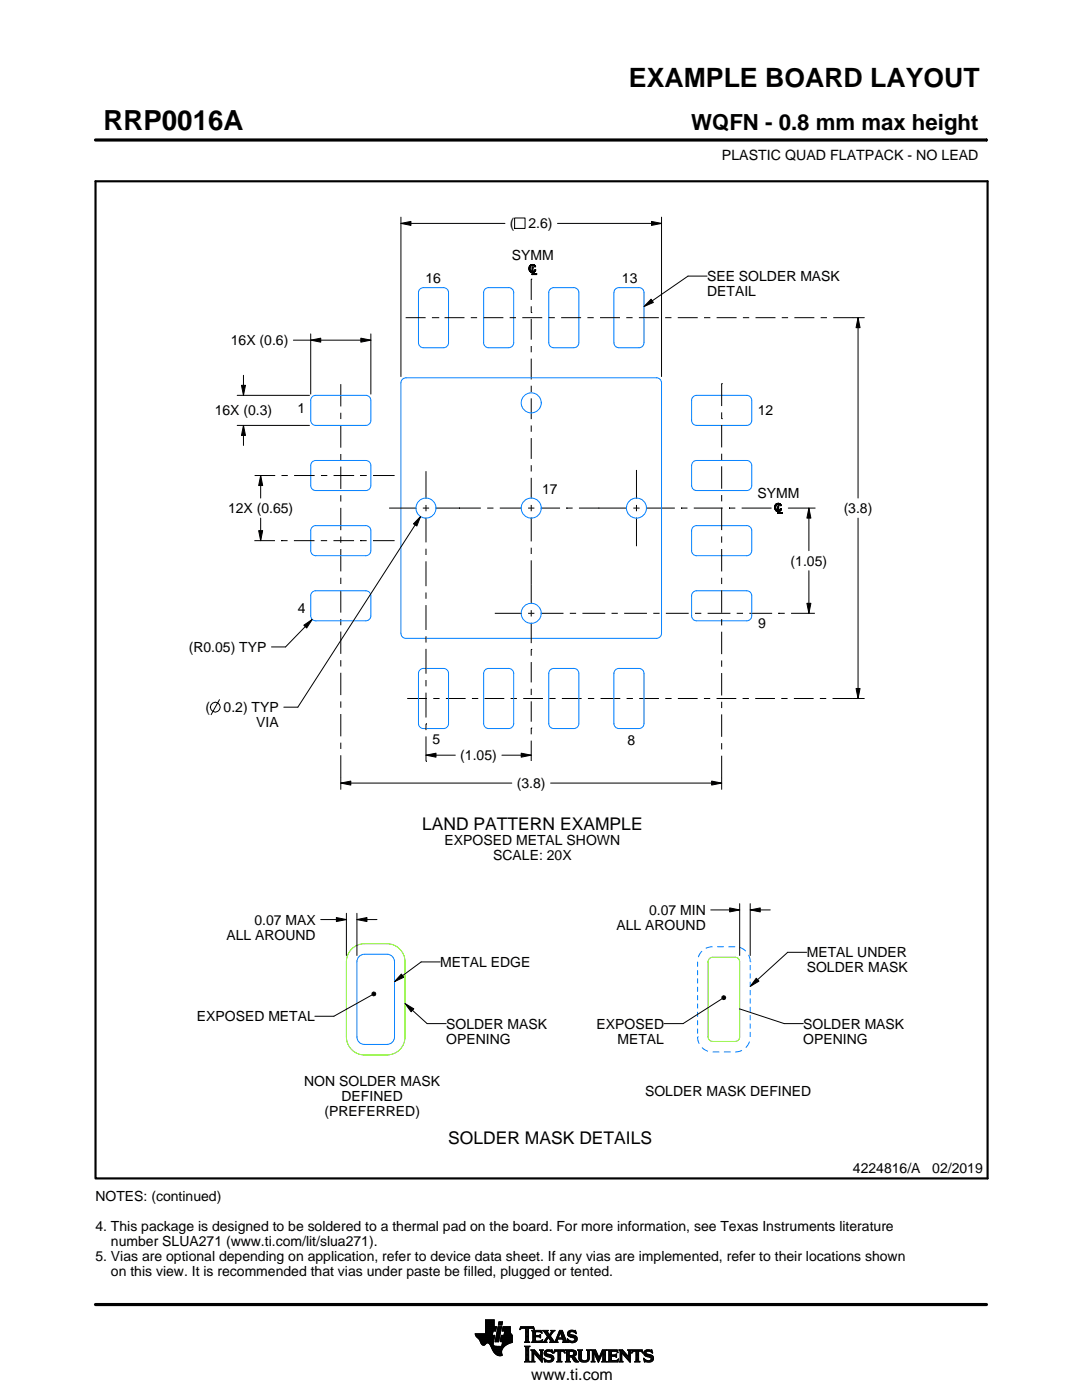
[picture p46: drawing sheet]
<svg xmlns="http://www.w3.org/2000/svg" width="216mm" height="279mm" viewBox="0 0 216 279" stroke-linecap="round" stroke-linejoin="round" font-family="sans-serif">
<defs><g id="words">
<text font-size="5.5" x="20.6" y="26">RRP0016A</text>
<text font-size="5.3" x="125.5" y="17.4">EXAMPLE BOARD LAYOUT</text>
<text font-size="4.4" x="137.9" y="26">WQFN - 0.8 mm max height</text>
<g font-size="3.5">
<text x="84.2" y="165.6">LAND PATTERN EXAMPLE</text>
<text x="89.4" y="228.3">SOLDER MASK DETAILS</text>
</g>
<text font-size="3.2" x="106" y="275.3">www.ti.com</text>
<g font-size="2.8">
<text x="144.1" y="32">PLASTIC QUAD FLATPACK - NO LEAD</text>
<text x="101.8" y="45.6">(</text>
<text x="105.4" y="45.6">2.6)</text>
<text x="102.2" y="51.8">SYMM</text>
<text x="84.9" y="56.5">16</text>
<text x="124.1" y="56.4">13</text>
<text x="141.1" y="56.1">SEE SOLDER MASK</text>
<text x="141.1" y="59.1">DETAIL</text>
<text x="46.1" y="68.9">16X (0.6)</text>
<text x="42.8" y="82.9">16X (0.3)</text>
<text x="59.4" y="82.4">1</text>
<text x="151.2" y="82.8">12</text>
<text x="108.2" y="98.6">17</text>
<text x="151.2" y="99.5">SYMM</text>
<text x="45.5" y="102.4">12X (0.65)</text>
<text x="168.3" y="102.4">(3.8)</text>
<text x="157.8" y="112.9">(1.05)</text>
<text x="59.4" y="122.3">4</text>
<text x="151.3" y="125.3">9</text>
<text x="37.7" y="130.1">(R0.05) TYP</text>
<text x="41" y="142.1">(</text>
<text x="44.6" y="142.1">0.2) TYP</text>
<text x="51.1" y="145.1">VIA</text>
<text x="86.3" y="148.5">5</text>
<text x="125.2" y="148.7">8</text>
<text x="91.9" y="151.7">(1.05)</text>
<text x="103.1" y="157.3">(3.8)</text>
<text x="88.7" y="168.7">EXPOSED METAL SHOWN</text>
<text x="98.4" y="171.7">SCALE: 20X</text>
<text x="50.8" y="184.5">0.07 MAX</text>
<text x="123" y="185.6">ALL AROUND</text>
<text x="129.5" y="182.6">0.07 MIN</text>
<text x="45.2" y="187.5">ALL AROUND</text>
<text x="161" y="191.1">METAL UNDER</text>
<text x="87.8" y="193">METAL EDGE</text>
<text x="161" y="194.1">SOLDER MASK</text>
<text x="39.3" y="203.8">EXPOSED METAL</text>
<text x="89" y="205.3">SOLDER MASK</text>
<text x="89" y="208.3">OPENING</text>
<text x="119" y="205.3">EXPOSED</text>
<text x="123.2" y="208.3">METAL</text>
<text x="160.3" y="205.3">SOLDER MASK</text>
<text x="160.3" y="208.3">OPENING</text>
<text x="60.7" y="216.7">NON SOLDER MASK</text>
<text x="68.1" y="219.7">DEFINED</text>
<text x="128.7" y="218.7">SOLDER MASK DEFINED</text>
<text x="64.7" y="222.7">(PREFERRED)</text>
<text x="19" y="239.7">NOTES: (continued)</text>
<text x="170.2" y="234.2">4224816/A</text>
<text x="186" y="234.2">02/2019</text>
<text x="19" y="245.7">4. This package is designed to be soldered to a thermal pad on the board. For more information, see Texas Instruments literature</text>
<text x="19" y="251.7">5. Vias are optional depending on application, refer to device data sheet. If any vias are implemented, refer to their locations shown</text>
<text x="22.1" y="248.7">number SLUA271 (www.ti.com/lit/slua271).</text>
<text x="22.1" y="254.7">on this view. It is recommended that vias under paste be filled, plugged or tented.</text>
</g>
</g></defs>
<g fill="none" stroke="#000" stroke-width=".2">
<path d="M19.1 27.9h177.7M196.8 27.7v.5M80 44.6l2-.4v.8zM80 43.3v31.8M80 44.6h20.8M102.7 43.5h2.1v2.1h-2.1zM105.5 53.6h.3zM105.5 53.7h.3zM105.5 53.6l.3-.1zM105.5 53.7l.3-.1v.1zM105.6 53.5l.2-.1zM105.6 53.8l.2-.1v.1z"/>
<path d="M105.6 53.8h.2zM105.6 53.5h.2l-.3 .1zM105.6 53.3h.2zM105.6 53.3l.2 .1-.2 .1zM105.6 53.9h.2zM105.6 53.3l.2-.1zM105.6 53.9l.2-.1v.1zM105.6 54h.3zM105.6 53.2l.3-.1zM105.6 53.2h.2l-.2 .1zM105.7 54.1h.2zM105.7 53.1l.3-.1z"/>
<path d="M105.7 53.1h.2zM105.7 54.1h.3zM105.7 53h.5zM105.7 53h.4zM105.7 54.2h.4zM105.7 53h.3zM105.8 52.9h.9zM105.8 54.3l.9-.1zM105.8 54.3h.8zM105.8 54.3l.4-.1zM105.8 54.3l.6-.1zM105.9 52.9l.7-.1z"/>
<path d="M105.9 52.9h.8zM105.9 54.3h.7zM105.9 54.3h.6zM106 52.8h.6zM106 52.8h.5zM106 55.7h.1M106 55.7v4.2M106 54.4l.5-.1zM106 54.4h.5zM106.1 52.8h.4zM106.1 52.8h.3zM106.2 54.4h.3z"/>
<path d="M106.2 54.8l.9-.2v.2zM106.2 53.3h.2l-.2 .9zM106.2 54.8l.2-.2h.7zM106.2 54.4h.2l-.2 .4zM106.2 52.8h.2zM106.2 53l.5-.1zM106.3 53l.4-.1zM106.3 53h.4zM106.4 53.3v.9h-.2zM106.4 54.2h.4zM106.4 54.4v.2l-.2 .2zM106.4 53h.3z"/>
<path d="M106.5 53h.2zM106.5 54.2l.3-.1zM106.5 53h.3zM106.5 54.1h.3zM106.6 53.1h.3zM106.6 54l.2 .1zM106.6 54h.3zM106.6 53.2h.3zM106.7 54h.2zM106.7 54l.2-.1zM106.7 53.9h.2zM106.7 53.8l.2 .1z"/>
<path d="M111.2 44.6h20.8M129.9 59.7l.5 .7-1.9 .8zM130 44.2l2 .4-2 .4zM132 43.3v31.8M141.1 55.1h-3.8l-8.8 6.1M47.3 78.9h14.5M48.2 76.9h.8l-.4 2zM48.6 74.9v4M58.5 67.9h15.5M62 67.9l2-.4v.8zM62 66.6v12.1M68 76.7v4.4"/>
<path d="M72 67.5l2 .4-2 .4zM74 66.6v12.1M80.9 63.4h4M86.2 63.4h1.2M87.4 63.4h.1M88.7 63.4h4M93.9 63.4h1.3M96.5 63.4h3.9M101.7 63.4h1.3M104.2 63.4h4M106 62.4h.1M106 61.1v1.3"/>
<path d="M106 63.6v4.2M106 69.1v1.2M106 71.6v4.1M106 77v1.2M106 79.5v4.2M109.5 63.4h1.2M112 63.4h4M117.2 63.4h1.3M119.7 63.4h4M125 63.4h1.2M127.5 63.4h4M132.7 63.4h1.3"/>
<path d="M135.2 63.4h4M140.5 63.4h1.2M143 63.4h4M144 76.6h.1M144 76.6v4.4M148.2 63.4h1.3M150.8 63.4h3.9M156 63.4h1.3M158.5 63.4h4M163.7 63.4h1.3M166.3 63.4h6.2M171.2 63.4l.4 2h-.8z"/>
<path d="M171.2 63.4v36M47.3 84.9h14.5M48.6 84.9l.4 2h-.8zM48.6 84.9v4M50.8 94.9h4.1M52 94.9l.4 2h-.8zM52 94.9v4.5M56.2 94.9h1.2M58.7 94.9h4.1M64 94.9h1.3M66.6 94.9h4.1M68 82.4v1.2"/>
<path d="M68 84.9v4.4M68 90.6v1.3M68 93.1v4.5M68 98.8v1.3M71.9 94.9h.1M71.9 94.9h1.3M74.4 94.9h4.1M78.5 94.9h.1M85 94v5.5M106 84.9v1.3M106 87.4v4.2M106 92.8v1.3"/>
<path d="M106 95.4v4.1M127 93.8v5.7M144 83.6h.1M144 82.3v1.3M144 84.8v4.5M144 90.5v1.3M144 93.1v4.4M144 98.8v1.3M50.8 107.9h4.1M51.6 105.9h.8l-.4 2zM52 103.4v4.5M56.1 107.9h.1"/>
<path d="M56.1 107.9h1.3M58.6 107.9h4.2M64 107.9h1.3M66.5 107.9h4.2M68 101.4v4.4M68 107.1v1.2M68 109.6v4.4M68 115.3v1.3M68 117.8v4.5M71.9 107.9h.1M71.9 107.9h1.3M74.4 107.9h4.1"/>
<path d="M77.6 101.4h5.5M78.5 107.9h.1M83.9 103.1l-.7 1.9-.7-.5zM83.9 103.1l-24.5 38h-2.8M84.4 101.4h1.2M85 100.8v1.2M85 103.3v4.9M85 109.5v1.3M85 112v5M85 118.2v1.3M86.9 101.4h9M91.6 101.4h.1"/>
<path d="M97.2 101.4h1.3M99.7 101.4h4.4M105.4 101.4h1.2M106 100.8v1.2M106 103.3v4.8M106 109.3v1.3M106 111.8v8.7M107.9 101.4h3.9M113 101.4h.1M113 101.4h1.3M115.5 101.4h9.6M119.4 101.4h.1"/>
<path d="M126.4 101.4h1.2M127 100.8v1.2M127 103.3v5.7M128.9 101.4h5.8M135.9 101.4h.1M135.9 101.4h1.3M138.4 101.4h5.8M144 101.3v4.5M144 107.1v1.2M144 109.6v4.4M144 115.3v1.3M144 117.8v4.5"/>
<path d="M145.5 101.4h.1M145.5 101.4h1.2M148 101.4h5.8M153.8 101.4h.1M154.6 101.3h.2zM154.6 101.3l.2 .1zM154.6 101.3l.2-.1zM154.6 101.3h.2v.1zM154.6 101.1h.2zM154.6 101.4h.2v.1zM154.6 101.4l.2 .1zM154.6 101.1l.2 .1-.2 .1z"/>
<path d="M154.6 101.5h.2zM154.6 101h.2zM154.6 101l.2 .1h-.2zM154.6 101.6h.2zM154.6 100.9l.2 .1zM154.6 100.9h.2zM154.6 101.6l.2-.1v.1zM154.6 100.9h.3zM154.7 101.7h.2zM154.7 100.8l.3-.1zM154.7 100.8h.2zM154.7 100.8l.2 .1h-.3z"/>
<path d="M154.7 101.7l.2 .1zM154.7 100.7h.4zM154.7 100.7h.3zM154.7 101.8h.3zM154.8 100.7l.4-.1zM154.8 100.7h.3zM154.8 101.9h.3zM154.8 100.6h.9zM154.9 101.9h.8zM154.9 101.9l.8 .1zM154.9 101.9h.3zM154.9 101.9h.5z"/>
<path d="M154.9 100.6l.7-.1zM154.9 100.6h.8zM154.9 102h.8zM154.9 102h.7zM155 100.5h.6zM155 100.5h.5zM155.1 102h.5zM155.1 102h.4zM155.1 100.5h.4zM155.1 100.5h.3zM155.2 102.1l.3-.1zM155.2 102.5l.9-.2v.2z"/>
<path d="M155.2 100.9h.2l-.2 1zM155.2 102.5l.2-.2h.7zM155.2 102.1h.2l-.2 .4zM155.2 100.5h.2zM155.2 100.6h.5zM155.3 100.6h.4zM155.4 100.6h.4zM155.4 100.9v1h-.2zM155.4 101.9l.4-.1zM155.4 102.1v.2l-.2 .2zM155.4 100.7l.4-.1zM155.5 100.7l.3-.1z"/>
<path d="M155.5 101.8h.4zM155.6 100.7h.2zM155.6 101.8h.3zM155.6 100.8h.3zM155.6 101.7l.3 .1zM155.6 101.7l.3-.1zM155.7 100.9h.2zM155.7 101.6h.2zM155.7 101.6l.2-.1zM155.7 101.5h.2zM157.3 101.4h5.4M161.4 101.4l.4 2h-.8z"/>
<path d="M161.4 101.4v8.5M161.4 113.9v8.5M171.2 103.4v36M43.8 139.6l-1.7 3M60.6 124.8l1.7-1.2-1.1 1.7zM62.3 123.6l-5.3 5.5h-2.8M68 123.5v1.3M68 126v4.5M68 131.8v1.2M68 134.3v4.4M68 140v1.2M81.3 139.4h3.9"/>
<path d="M85 120.8v4.9M85 127v1.2M85 129.5v5M85 135.7v1.3M85 138.2v5M86.5 139.4h1.2M89 139.4h3.9M94.2 139.4h1.2M96.7 139.4h3.9M98.7 122.4h5.4M101.9 139.4h1.2M104.4 139.4h3.9"/>
<path d="M105.4 122.4h1.2M106 129.6h.1M106 121.8v1.2M106 124.3v4.1M106 129.6v1.3M106 132.1v4.1M106 137.5v1.2M106 140v4M107.9 122.4h4.5M109.6 139.4h1.3M112.1 139.4h4M113.7 122.4h1.3"/>
<path d="M116.2 122.4h4.6M117.3 139.4h1.3M119.8 139.4h4M122 122.4h1.3M124.5 122.4h4.6M125 139.4h1.3M127.5 139.4h4M130.4 122.4h1.2M132.7 139.4h1.3M132.9 122.4h4.5M135.3 139.4h3.9M138.7 122.4h1.2"/>
<path d="M140.5 139.4h1.2M141.2 122.4h4.5M143 139.4h3.9M144 123.6v1.2M144 126.1v4.4M144 131.8v1.3M144 134.3v4.5M147 122.4h1.3M148.2 139.4h1.2M149.5 122.4h4.6M150.7 139.4h3.9M155.3 122.4h.1"/>
<path d="M155.3 122.4h1.3M155.9 139.4h1.3M157.8 122.4h4.6M158.4 139.4h3.9M161 120.4h.8l-.4 2zM162.4 122.4h.1M163.6 139.4h.1M163.6 139.4h1.3M166.1 139.4h6.4M170.8 137.4h.8l-.4 2zM68 156.3l2-.4v.8zM68 142.5v4.5"/>
<path d="M68 148.2v1.3M68 150.7v6.8M68 156.3h34.1M85 150.7l2-.4v.8zM85 144.5h.1M85 151.9h.1M85 144.5v1.2M85 147v4.9M85 150.7h5.9M100.1 150.7h5.9M104 150.3l2 .4-2 .4zM106 145.3h.1"/>
<path d="M106 145.3v1.2M106 147.8v4.1M109.9 156.3h34.1M142 155.9l2 .4-2 .4zM144 140.1v1.2M144 142.6v4.4M144 148.3v1.3M144 150.8v6.7M64 183.5h5.1M67.1 183.1l2 .4-2 .4zM69.1 182.3v8.4M71.2 183.5l2-.4v.8z"/>
<path d="M71.2 182.3v8.4M71.2 183.5h4M74.2 198.2l.3-.2h.3l.2 .4-.2 .3h-.3l-.3-.2zM74.2 198.6l-7.6 4.2h-3.8M80.1 194.4l.5 .6-1.9 .9zM87.8 192h-3.8l-5.3 3.9M141.8 181.6h5.8M144.1 198.9l.2-.2 .4 .1 .1 .3-.1 .3-.4 .1-.2-.2zM144.1 199.3l-7.8 5h-3.8M145.6 181.2l2 .4-2 .4zM147.6 180.3v10.4M149.7 181.6l2-.4v.8z"/>
<path d="M149.7 181.6h4M149.7 180.3v10.4M150.9 195.2l.5 .6-1.7 1.1zM161 190.1h-3.8l-7.5 6.8M80.8 200.3l1.8 1-.6 .6zM80.8 200.3l4.4 4h3.8M147.6 201.4l8.9 2.9h3.8M94.8 266.2h3.5M94.8 266.3h3.5M94.9 266.4h3.3M94.9 266.5h3.8l-.2 1.2M94.9 266.5h3.8"/>
<path d="M95 266.6h3.7M95 266.7h3.7M95.1 266.8h3.6M95.2 266.9h3.4M95.3 267h3.3M95.4 267.1h3.2M95.5 267.2h3.1M95.6 267.3h3M95.7 267.4h2.8M95.7 267.5h2.8M95.8 267.6h2.7M95.8 267.7h2.7"/>
<path d="M95.9 267.8h2.6M95.9 267.9h2.5M95.9 268h2.5M96 268h1.1M96 268.1h1M96.1 268.2h.8M96.1 268.3h.7M96.2 268.4h.6M96.3 268.4h.4M96.9 266.1h1.4M96.9 266h1.4M96.9 265.9h1.4"/>
<path d="M96.9 265.8h1.5M96.9 265.7h1.5M96.9 264.7l2.2 .1-.2 .9h-.5l-.2 .8M96.9 265.6h2M96.9 265.5h2M96.9 265.4h2M96.9 265.3h2.1M96.9 265.2h2.1M96.9 265.1h2.1M96.9 265h2.1M96.9 264.9h2.1M96.9 264.8h2.2"/>
<path d="M96.9 264.6h1.7M96.9 264.5h1.7M96.9 264.4h1.7M96.9 264.3h1.7M96.9 264.2h1.7M96.9 264.1h1.7M96.9 264h1.7M96.9 263.9h1.7M96.9 263.8h1.7M96.9 263.7h1.7M96.9 263.6h1.7M96.9 263.5h1.7"/>
<path d="M96.9 263.4h1.7M97.5 268h.9M97.6 268.1h.8M97.7 268.2h.7M97.7 268.3h.7M97.8 268.4h.6M97.9 268.5h.6M97.9 268.6h.7M98 268.7h1.1M98 268.8h2.6M98 268.8h2.5M98.1 268.9h2.3"/>
<path d="M98.1 269h2.3M98.1 269.1h2.2M98.2 269.2h2.1M98.2 269.2h2M98.2 269.3h2M98.3 269.4h1.9M98.3 269.5h1.8M98.4 269.6h1.7M98.4 268v.4l.3 .2 2 .1M98.5 269.7h1.6M98.5 267.7l-.1 .3M98.5 269.8h1.6"/>
<path d="M98.6 269.9h1.5M98.6 264.8v-1.4h-1.7v2.8h-2.1l.1 .3 .7 .8 .7 1.1 .3 .1 .6-.5 .4 .1 1 1.8 .8 .6h.8l-.1-1 .8-1M98.6 270h1.5M98.7 270h1.4M98.8 270.1h1.3M98.8 267.7h.7M98.8 267.6h.7M98.8 267.5h.7M98.9 270.2h1.2M98.9 267.4h.7M98.9 267.3h.7M98.9 267.2h.7"/>
<path d="M98.9 267.1h.7M98.9 267h.7M98.9 270.3h1.3M99 266.9h.6M99 266.9h.7M99 266.8h.7M99 266.7h.7M99 266.6h.7M99 266.5h.7M99.1 270.4h1.1M99.1 266.4h.7M99.1 266.3h.7"/>
<path d="M99.1 266.2h.7M99.1 266.1h.7M99.1 266h.7M99.2 265.9h.7M99.2 265.8h.7M99.2 270.4h1M99.2 265.7h.7M99.2 265.6h.7M99.2 265.5h.7M99.3 265.4h.6M99.3 265.4h.7M99.3 265.3h.7"/>
<path d="M99.3 265.2h.7M99.3 265.1h.7M99.3 265h.7M99.4 270.5h.8M99.4 264.9h.7M99.4 264.8h.7M99.4 264.8h.7l-.6 3h-.7zM99.4 264.5l.2-.7h.7l-.2 .7h-.7M99.5 264.4h.6M99.5 264.3h.7M99.5 264.2h.7M99.5 264.1h.7"/>
<path d="M99.5 264h.7M99.5 263.9h.7M99.6 263.8h.7M99.8 270.6h.1M99.8 267.7h2.4M99.8 267.6h2.4M99.8 267.5h2.4M99.9 267.4h2.3M99.9 267.3h2.3M99.9 267.2h2.3M99.9 267.1h2.3M99.9 267h2.3"/>
<path d="M99.9 266.9h2.3M100 266.9h2.2M100 266.8h2.2M100 266.7h2.2M100 266.6h2.2M100 266.5h2.2M100.1 268.6h.7M100.2 268.5h.7M100.2 268.4h.8M100.2 268.4h.9M100.2 268.3h1M100.2 268.2h1.2"/>
<path d="M100.2 265.6h1.6M100.2 268.1h1.4M100.2 265.5h1.6M100.2 268h1.6M100.3 265.4h1.5M100.3 268h1.7M100.3 267.9h1.9M100.3 265.3h1.5M100.3 267.8h1.9M100.3 265.2h1.5M100.3 265.1h1.5M100.3 265h1.5"/>
<path d="M100.4 264.9h1.4M100.4 264.8h1.4M100.6 266.5l.1-.8h-.5l.2-.9h1.4l.1 1.1 .3 .6v1.4l-1.3 .6M100.6 266.4h1.5M100.6 266.3h1.4M100.6 266.2h1.4M100.6 266.1h1.3M100.7 266h1.2M100.7 265.9h1.2M100.7 265.8h1.1M100.7 265.7h1.1M102.2 266.5h-2.2l-.2 1.1 .5 .2-.2 .9"/>
<path d="M103.7 265.3h.1M103.8 265.2h.2M103.8 265h2.8M103.8 264.9h2.7M103.9 264.8h2.6M104.7 267.8h1M104.7 271.8h1.1M104.7 268.7h1M104.8 267.7h.7M104.8 271.7h.8M104.9 265.2h.6M104.9 268.9h.6"/>
<path d="M104.9 267.6h.6M104.9 267.5l-.2 .3M104.9 267.5h.6M104.9 267.4h.6M104.9 267.3h.6M104.9 267.2h.6M104.9 267.1h.6M104.9 267h.6M104.9 266.8h.6M104.9 266.7h.6M104.9 266.6h.6M104.9 266.5h.6"/>
<path d="M104.9 266.4h.6M104.9 266.3h.6M104.9 266.2h.6M104.9 266.1h.6M104.9 265.9h.6M104.9 265.8h.6M104.9 265.7h.6M104.9 265.6h.6M104.9 265.5h.6M104.9 265.4h.6M104.9 265.3h.6M104.9 271.5h.6"/>
<path d="M104.9 269h.6M104.9 271.4h.6M104.9 271.4v-2.4l-.2-.4h1.1l-.3 .4v2.4M104.9 271.4l-.2 .4h1.1l-.3-.4M104.9 271.3h.6M104.9 271.2h.6M104.9 271.1h.6M104.9 271h.6M104.9 270.9h.6M104.9 270.8h.6M104.9 270.6h.6M104.9 270.5h.6"/>
<path d="M104.9 270.4h.6M104.9 270.3h.6M104.9 270.2h.6M104.9 270.1h.6M104.9 270h.6M104.9 269.9h.6M104.9 269.8h.6M104.9 269.6h.6M104.9 269.5h.6M104.9 269.4h.6M104.9 269.3h.6M104.9 269.2h.6"/>
<path d="M104.9 269.1h.6M105.5 267.5l.2 .3M105.5 267.5v-2.3l.7-.1 .4 .3-.1-.6h-2.6l-.1 .6 .4-.3 .7 .1v2.3M105.7 267.8h-1M105.9 271.8h.8M105.9 269.4h.8M106.1 269.5h.7M106.1 267.8h2M106.1 271.7h.5M106.2 269.6h.7M106.2 271.5h.3M106.2 265.6h1.8"/>
<path d="M106.2 269.8h.8M106.2 271.4h.3M106.2 271.4l-.3 .4h.8l-.2-.4M106.2 271.3h.3M106.2 271.2h.3M106.2 271.1h.3M106.2 271h.3M106.2 270.9h.3M106.2 270.8h.3M106.2 270.6h.3M106.2 270.5h.3M106.2 270.4h.3"/>
<path d="M106.2 270.3h.3M106.2 270.2h.3M106.2 270.1h.3M106.2 270h1M106.2 269.9h.9M106.2 269.8v1.6M106.2 269.8l-.3-.4h.8l1.2 1.4M106.3 267.7h1.8M106.3 265.7h1.8M106.3 267.6h.6M106.3 265.8h.6M106.3 267.5l-.2 .3"/>
<path d="M106.3 267.5h.5M106.3 267.4h.5M106.3 267.3h.5M106.3 267.2h.5M106.3 267.1h.5M106.3 267h.5M106.3 266.8h.5M106.3 266.7h1.6M106.3 266.6h1.6M106.3 266.5h.5M106.3 266.4h.5M106.3 266.3h.5"/>
<path d="M106.3 266.2h.5M106.3 266.1h.5M106.3 265.9h.5M106.4 265.2h.2M106.5 270h.1M106.5 270v1.4M106.5 265.3h.1M106.6 270.1h.7M106.7 270.2h.7M106.8 270.3h.7M106.8 265.9l.2-.1h.6l.6 .2-.2-.5h-1.9l.2 .3v1.7M106.8 265.9v.6h.8l.3-.2v.7"/>
<path d="M106.9 270.4h.7M107 270.5h.7M107.1 270.6h.7M107.2 270.8h1M107.3 270.9h.9M107.4 271h.8M107.5 271.1h.7M107.6 271.2h.6M107.6 266.5h.3M107.7 271.3h.5M107.7 269.4h.7M107.7 266.8h.2"/>
<path d="M107.7 267.6h.5M107.8 266.4h.1M107.8 271.4h.4M107.8 267h.1M107.8 265.8h.3M107.8 269.5h.5M107.9 271.5h.3M107.9 269.6h.3M107.9 267l-.3-.2h-.8l.1 .8h.9l.5-.2M107.9 269.8h.3M107.9 270.6h.3M107.9 270.5h.3"/>
<path d="M107.9 270.4h.3M107.9 270.3h.3M107.9 270.2h.3M107.9 270.1h.3M107.9 270h.3M107.9 269.9h.3M107.9 269.8v1M107.9 269.8l-.2-.4h.7l-.2 .4M108 271.7h.2M108 265.9h.1M108 267.5h.2M108.1 271.8h.1"/>
<path d="M108.1 266.1h.1M108.2 267.4h.1M108.2 269.8v2.1l-1.7-1.9M108.2 267.8h.9M108.3 267.4l-.2 .5-2-.1M108.3 265.6h1M108.5 267.7h.5M108.5 271.1l.8 .4h.5l.2-.1-.1-.4-1-.4-.3-.3 .1-.7 .7-.2 .6 .1 .2-.1 .1 .6-.9-.3-.3 .1-.1 .3 1.3 .4 .2 .6M108.5 271.1h.1M108.5 265.7h.7M108.5 271.2h.2M108.6 271.3h.2"/>
<path d="M108.6 270.1h.4M108.6 270h.4M108.6 270.2h.6M108.6 267.6h.4M108.6 271.4h.4M108.6 269.9h.4M108.6 270.3h1M108.6 265.8h.7M108.6 271.5h.8M108.6 269.8h.5M108.7 271.7h1.5M108.7 270.4h1.3"/>
<path d="M108.7 267.5h.3M108.7 271.8h.1M108.7 265.9h.6M108.7 269.6h1.5M108.8 267.4h.3M108.8 270.5h1.5M108.8 266.1h.6M108.8 269.5h1.4M108.8 267.3h.4M108.9 266.2h.6M108.9 267.2h.4M108.9 266.3h.6"/>
<path d="M108.9 270.6h1.5M109 267.1h.3M109 266.4h1M109.1 271.8h.9M109.1 269.4h.7M109.1 267h.9M109.1 266.5h.8M109.1 267.8h-.9M109.2 266.8h.8M109.2 266.6h.6M109.2 266.7h.7M109.2 266.7l-.6 .9-.4 .2"/>
<path d="M109.3 270.8h1.1M109.5 267.1h.6M109.6 267.2h.6M109.7 271.5h.7M109.7 267.3h.6M109.7 267.8l.2-.2-.5-.7-.4 .8 .1 .1M109.7 267.8h1.6M109.7 266.3h.4M109.7 267.4h.6M109.8 270.9h.7M109.8 266.2h.3M109.8 266.6l.9 1.2 1-2.3h.5l.8 2.1 .3 .2"/>
<path d="M109.8 267.5h.6M109.9 266.1h.3M109.9 269.8h.4M109.9 267.6h.6M109.9 267.7h.7M109.9 271.4h.5M109.9 265.9h.4M110 271h.5M110 265.6h.7M110 265.9l-.4 .5-.4-.6 .2-.3h-1.1l.9 1.2M110 265.9l.1-.2-.2-.2h.8l-.9 1.1M110 271.3h.5"/>
<path d="M110 265.8h.4M110 271.1h.5M110 271.2h.5M110.1 269.4h.1M110.1 265.7h.4M110.1 269.9h.2M110.2 270h.1M110.5 270h.1M110.5 269.9h.2M110.5 271.1l-.2 .5-.8 .3-.6-.2-.2 .1-.2-.7M110.5 269.8h.3M110.6 269.6h2.1"/>
<path d="M110.6 269.5h2M110.6 269.4h2M110.7 267.7h.5M110.8 267.6h.4M110.9 267.5h.3M110.9 267.4h.3M111 267.3h.3M111 267.2h1.8M111 267.1h1.8M111.1 267h.3M111.1 271.8h1M111.1 266.8h.4"/>
<path d="M111.2 266.7h.3M111.2 267.5l.1-.2h1l.1 .2M111.2 267.5v.3h.1M111.2 266.6h.3M111.3 266.5h.3M111.3 271.7h.6M111.3 266.4h.3M111.3 271.5h.6M111.3 267.8h-1.6M111.3 269.8h.6M111.4 266.3h.3M111.4 271.4h.5"/>
<path d="M111.4 271.4l-.1-1.7h-.4l-.4 .4 .2-.7h1.9l.1 .7-.3-.4h-.5v1.7M111.4 270.5h.5M111.4 270.4h.5M111.4 270.3h.5M111.4 270.2h.5M111.4 270.1h.5M111.4 270h.5M111.4 269.9h.5M111.4 271.4l-.3 .4h1l-.2-.4M111.4 271.3h.5M111.4 271.2h.5M111.4 271.1h.5"/>
<path d="M111.4 271h.5M111.4 270.9h.5M111.4 270.8h.5M111.4 270.6h.5M111.4 266.2h.3M111.4 266.1h.4M111.5 265.9h.9M111.5 265.8h.8M111.6 265.7h.7M111.6 265.6h.6M111.8 265.9l.4 1.1h-.8zM111.9 266.1h.5"/>
<path d="M111.9 266.2h.5M111.9 266.3h.6M112 266.4h.5M112 266.5h.6M112.1 266.6h.5M112.1 266.7h.6M112.1 266.8h.6M112.2 267h.5M112.2 267.8h1.1M112.3 267.3h.6M112.3 267.4h.6M112.4 267.5h.6"/>
<path d="M112.4 267.5v.3h-.2M112.4 269.8h.3M112.4 267.6h.6M112.4 267.7h.7M112.6 269.9h.1M112.6 270h.2M112.8 271.8h1M112.8 269.4h1.6M113 269.5h1.7M113 271.7h.7M113 269.6h1.9M113 271.5h.6"/>
<path d="M113 269.8h.6M113 271.4h.6M113 271.4l-.2 .4h1l-.2-.4M113 271.3h.6M113 271.2h.6M113 271.1h.6M113 271h.6M113 270.9h.6M113 270.8h1.5M113 270.6h1.6M113 270.5h1.8M113 270.4h.6"/>
<path d="M113 270.3h.6M113 270.2h.6M113 270.1h.6M113 270h.6M113 269.9h.6M113 269.8v1.6M113 269.8l-.2-.4h1.4l.6 .2 .2 .3v.4l-.2 .3-.4 .1M113.2 267.3h.2M113.2 267.4h.3M113.2 266.2h.5M113.2 266.3h.6M113.2 266.1h.5"/>
<path d="M113.3 267.5h.3M113.3 267.8h-1.1M113.3 266.4h.9M113.3 265.9h.4M113.3 267.6h.6M113.3 266.5h1.3M113.3 267.7h1.6M113.3 265.8h.5M113.3 267.8h.2M113.4 266.6h1.5M113.4 265.7h1.5M113.4 265.7l.5-.2 .7 .1 .2-.1 .1 .7-.7-.4h-.4l-.1 .3 .1 .2 .9 .2 .4 .3 .1 .5-.3 .5-.6 .2-.7-.2-.2 .1-.2-.7 .9 .5 .5-.1 .1-.3-.2-.3-1.1-.4-.2-.4z"/>
<path d="M113.5 266.7h1.5M113.5 265.6h1.4M113.6 271.4v-.6h.4l.7 1h.8M113.6 269.9l.1-.2 .7 .2v.4l-.4 .2M113.6 269.9v.6M113.7 267.8h1.1M113.8 266.8h1.3M113.8 265.5h.6M114 268h.4M114.1 270.9h.6M114.2 271h.6M114.2 271.1h.7"/>
<path d="M114.3 271.2h.6M114.3 267h.8M114.3 269.8h.7M114.3 270.4h.6M114.4 271.3h.6M114.4 270.7l1.1 1.1M114.4 270.7h.1M114.4 271.4h.7M114.4 269.9h.6M114.4 270.3h.6M114.5 267.6h.5M114.5 270.2h.5"/>
<path d="M114.5 270h.5M114.5 265.8h.4M114.5 270.1h.5M114.5 271.5h.7M114.6 271.7h.7M114.6 267.1h.6M114.6 267.5h.5M114.7 267.2h.5M114.7 267.4h.5M114.7 265.9h.3M114.7 267.3h.5M114.7 271.8h.8"/>
<path d="M114.8 266.1h.2M114.9 266.2h.1M115.3 269.4h.9M115.4 269.5h.7M115.5 269.6h.5M115.5 269.8h.5M115.5 269.8v1.4l.4 .5 .6 .2 .7-.1 .3-.3 .1-.5M115.5 271h.5M115.5 270.9h.5M115.5 270.8h.5M115.5 270.6h.5M115.5 270.5h.5"/>
<path d="M115.5 270.4h.5M115.5 270.3h.5M115.5 270.2h.5M115.5 270.1h.5M115.5 270h.5M115.5 269.9h.5M115.5 269.8l-.2-.4h.9l-.2 .4M115.5 271.1h.5M115.5 271.2h.5M115.5 271.3h.6M115.6 271.4h.6M115.7 271.5h.8"/>
<path d="M115.8 271.7h1.5M116 271l.2 .4 .5 .2 .4-.2 .2-.4M116 269.8v1.2M116 271.8h1.1M116.8 271.5h.6M117 269.4h.8M117.1 271.4h.4M117.2 269.5h.5M117.2 271.3h.4M117.2 269.6h.4M117.2 271.2h.4M117.2 271.1h.4"/>
<path d="M117.3 269.8h.3M117.3 271h.3M117.3 270.9h.3M117.3 270.8h.3M117.3 270.6h.3M117.3 270.5h.3M117.3 270.4h.3M117.3 270.3h.3M117.3 270.2h.3M117.3 270.1h.3M117.3 270h.3M117.3 269.9h.3"/>
<path d="M117.6 269.8l.2-.4h-.8l.2 .3 .1 1.3M117.6 269.8v1.2M118 271.8h.7M118 269.4h.8M118.1 269.5h.8M118.1 271.7h.5M118.2 269.6h.7M118.2 271.5h.3M118.2 269.8h.8M118.2 271.4h.3M118.2 269.8l-.2-.4h.8l.7 1.6 .7-1.6h.9l-.3 .4M118.2 271.4l-.2 .4h.7l-.2-.4"/>
<path d="M118.2 271.3h.3M118.2 271.2h.3M118.2 271.1h.3M118.2 271h.3M118.2 270.9h.3M118.2 270.8h.3M118.2 270.6h.3M118.2 270.5h.3M118.2 270.4h.3M118.2 270.3h.3M118.2 270.2h.3M118.2 270.1h.3"/>
<path d="M118.2 270h.9M118.2 269.9h.8M118.2 269.8v1.6M118.6 270.1h.5M118.6 270.2h.6M118.7 270.3h.5M118.7 270.4h.6M118.8 270.5h.5M118.8 270.6h.6M118.9 270.8h.5M118.9 270.9h.6M119 271h.8"/>
<path d="M119 271.1h.8M119.1 271.2h.6M119.1 271.3h.6M119.2 271.4h.4M119.2 271.5h.4M119.3 271.7h.2M119.3 271.8h.2M119.6 270.9h.3M119.6 270.8h.3M119.7 270.6h.3M119.7 270.5h.3M119.8 270.4h.3"/>
<path d="M119.8 270.3h.3M119.9 270.2h.3M119.9 270.1h.3M120 270h.8M120 269.9h.8M120 269.8h.8M120.1 271.8h1M120.1 269.6h.7M120.1 269.5h.8M120.2 269.4h.9M120.2 271.7h.7M120.3 271.5h.5"/>
<path d="M120.3 271.4h.5M120.3 271.4l-.2 .4h1l-.3-.4M120.3 271.4v-1.5l-.9 2-.9-2v1.5M120.3 271.3h.5M120.3 271.2h.5M120.3 271.1h.5M120.3 271h.5M120.3 270.9h.5M120.3 270.8h.5M120.3 270.6h.5M120.3 270.5h.5M120.3 270.4h.5"/>
<path d="M120.3 270.3h.5M120.3 270.2h.5M120.3 270.1h.5M120.8 269.8v1.6M121.2 271.8h2M121.2 269.4h1.9M121.4 269.5h1.8M121.4 271.7h1.9M121.5 269.6h1.7M121.5 271.5h1.8M121.5 269.8h.5M121.5 271.4h.5"/>
<path d="M121.5 269.8l-.3-.4h1.9l.2 .6M121.5 269.9h.5M121.5 269.8v1.6M121.5 271.3h.5M121.5 271.2h.5M121.5 271.1h.5M121.5 271h.5M121.5 270.9h.5M121.5 270.8h.5M121.5 270.6h1.5M121.5 270.5h1.5M121.5 270.4h1.5"/>
<path d="M121.5 270.3h.5M121.5 270.2h.5M121.5 270.1h.5M121.5 270h.5M122.6 270.4l.4-.2v.7l-.2-.2h-.8v.7l.2 .1M122.9 270.8h.1M122.9 270.3h.1M123 269.8h.3M123.1 271.4h.3M123.2 269.9h.1M123.3 270h.1M123.3 270l-.4-.3h-.8l-.1 .7"/>
<path d="M123.3 271.3h.1M123.4 271.2h.1M123.4 271.2l-.2 .6h-2l.3-.4M123.4 271.2l-.3 .3h-.4M123.5 271.8h.8M123.5 269.4h.7M123.6 269.5h.7M123.7 271.7h.5M123.7 269.6h.7M123.7 271.5h.4M123.7 269.8h.8M123.7 271.4h.4"/>
<path d="M123.7 271.4l-.2 .4h.8l-.2-.4M123.7 271.3h.4M123.7 271.2h.4M123.7 271.1h.4M123.7 271h.4M123.7 270.9h.4M123.7 270.8h.4M123.7 270.6h.4M123.7 270.5h.4M123.7 270.4h.4M123.7 270.3h.4M123.7 270.2h.4"/>
<path d="M123.7 270.1h.4M123.7 270h1M123.7 269.9h.9M123.7 269.8v1.6M123.7 269.8l-.2-.4h.7l1.2 1.4 .1-1M124.1 270v1.4M124.1 270h.1M124.2 270.1h.6M124.2 270.2h.7M124.3 270.3h.7M124.4 270.4h.7M124.5 270.5h.7"/>
<path d="M124.6 270.6h.7M124.7 270.8h1.1M124.8 270.9h1M124.9 271h.9M125 271.1h.8M125.1 271.2h.7M125.2 271.3h.6M125.2 269.4h.8M125.3 271.4h.5M125.4 269.5h.5M125.4 271.5h.4M125.4 269.6h.4"/>
<path d="M125.5 269.8h.3M125.5 269.8l-.3-.4h.8l-.2 .4M125.5 270.4h.3M125.5 270.3h.3M125.5 270.2h.3M125.5 270.1h.3M125.5 270h.3M125.5 269.9h.3M125.5 270.6h.3M125.5 270.5h.3M125.5 271.7h.3M125.6 271.8h.2"/>
<path d="M125.8 269.8v2.1l-1.7-1.9M126 270h.1M126.1 269.9h.1M126.1 269.8h.3M126.1 269.6h2.1M126.2 269.5h2M126.2 269.4h2M126.6 271.8h1.1M126.9 271.7h.6M126.9 271.5h.5M126.9 269.8h.5M126.9 271.4h.5"/>
<path d="M126.9 271.4v-1.7h-.5l-.3 .4 .1-.7h1.9l.2 .7-.4-.4h-.5v1.7M126.9 270.5h.5M126.9 270.4h.5M126.9 270.3h.5M126.9 270.2h.5M126.9 270.1h.5M126.9 270h.5M126.9 269.9h.5M126.9 271.4l-.3 .4h1.1l-.3-.4M126.9 271.3h.5M126.9 271.2h.5M126.9 271.1h.5"/>
<path d="M126.9 271h.5M126.9 270.9h.5M126.9 270.8h.5M126.9 270.6h.5M128 269.8h.3M128.1 269.9h.2M128.2 270h.1M128.4 271.1h.1M128.4 271.2h.2M128.5 271.3h.2M128.5 270.1h.4M128.5 270h.4"/>
<path d="M128.5 270.2h.6M128.5 271.4h.4M128.5 269.9h.4M128.5 270.3h1M128.5 271.5h.8M128.5 269.8h.5M128.6 271.7h1.5M128.6 270.4h1.3M128.6 271.8h.1M128.6 269.6h1.5M128.7 270.5h1.5M128.7 269.5h1.4"/>
<path d="M128.8 270.6h1.5M128.9 271.8h1M129 269.4h.7M129.1 270.8l-.6-.4 .1-.7 .5-.3 .8 .1 .2-.1 .1 .7-.8-.4-.4 .1-.1 .2 1.3 .5 .2 .6M129.1 270.8l.7 .2v.4l-.6 .1-.8-.4M129.2 270.8h1.1M129.6 271.5h.7M129.6 270.9h.8M129.8 269.8h.4M129.8 271.4h.5M129.9 271h.5M129.9 271.3h.5"/>
<path d="M129.9 271.1h.5M129.9 271.2h.5M129.9 269.4h.2M130 269.9h.2M130.1 270h.1M130.4 271.1l-.3 .5-.7 .3-.6-.2-.2 .1-.2-.7"/>
<circle cx="42.9" cy="141.1" r=".98"/>
</g>
<g fill="#000">
<path d="M80 44.6l2-.4v.8zM105.5 53.6l.3-.1zM105.5 53.7l.3-.1v.1zM105.6 53.5l.2-.1zM105.6 53.8l.2-.1v.1zM105.6 53.3h.2zM105.6 53.3l.2-.1zM105.6 53.8h.2zM105.6 53.9l.2-.1v.1zM105.6 54h.3zM105.6 53.2l.3-.1zM105.7 54.1h.2z"/>
<path d="M105.7 53.1l.3-.1zM105.7 54.1h.3zM105.7 53h.4zM105.7 54.2h.4zM105.6 53.5h.2l-.3 .1zM105.5 53.6h.3zM105.5 53.7h.3zM105.6 53.3l.2 .1-.2 .1zM105.6 53.9h.2zM105.8 54.3l.9-.1zM105.6 53.2h.2l-.2 .1zM105.9 52.9h.8z"/>
<path d="M105.9 54.3h.7zM105.7 53.1h.2zM106 52.8h.6zM106 54.4l.5-.1zM105.7 53h.3zM106.1 52.8h.4zM105.8 54.3l.4-.1zM106.4 53.3v.9h-.2zM105.8 54.3l.6-.1zM106.2 54.4h.3zM106.2 54.8l.9-.2v.2zM106.2 52.8h.2z"/>
<path d="M105.8 52.9h.9zM105.7 53h.5zM106.2 53l.5-.1zM106.3 53l.4-.1zM106.3 53h.4zM106.2 53.3h.2l-.2 .9zM106.4 54.2h.4zM106.2 54.8l.2-.2h.7zM106.4 54.4v.2l-.2 .2zM106.2 54.4h.2l-.2 .4zM106.1 52.8h.3zM106 54.4h.5z"/>
<path d="M106.4 53h.3zM106.5 54.2l.3-.1zM106 52.8h.5zM106.5 53h.2zM106.5 53h.3zM106.5 54.1h.3zM105.9 54.3h.6zM105.9 52.9l.7-.1zM106.6 53.1h.3zM106.6 54h.3zM105.8 54.3h.8zM106.6 53.2h.3z"/>
<path d="M106.7 53.9h.2zM106.7 54l.2-.1zM106.6 54l.2 .1zM106.7 54h.2zM106.7 53.8l.2 .1zM130 44.2l2 .4-2 .4zM48.2 76.9h.8l-.4 2zM62 67.9l2-.4v.8zM72 67.5l2 .4-2 .4zM129.9 59.7l.5 .7-1.9 .8zM171.2 63.4l.4 2h-.8zM48.6 84.9l.4 2h-.8z"/>
<path d="M52 94.9l.4 2h-.8zM51.6 105.9h.8l-.4 2zM83.9 103.1l-.7 1.9-.7-.5zM154.6 101.3l.2-.1zM154.6 101.3h.2v.1zM154.6 101.1h.2zM154.6 101.4h.2v.1zM154.6 101h.2zM154.6 100.9h.2zM154.6 101.5h.2zM154.6 101.6l.2-.1v.1zM154.7 101.7h.2z"/>
<path d="M154.7 100.8h.2zM154.7 101.7l.2 .1zM154.7 100.7h.3zM154.7 101.8h.3zM154.8 100.7h.3zM154.8 101.9h.3zM154.6 101.1l.2 .1-.2 .1zM154.6 101.3h.2zM154.6 101.3l.2 .1zM154.6 101l.2 .1h-.2zM154.6 100.9l.2 .1zM154.6 101.4l.2 .1z"/>
<path d="M154.6 101.6h.2zM154.9 101.9h.8zM154.6 100.9h.3zM154.7 100.8l.2 .1h-.3zM154.9 100.6h.8zM154.9 102h.8zM154.7 100.8l.3-.1zM155 100.5h.6zM155.1 102h.5zM154.7 100.7h.4zM155.1 100.5h.4zM154.9 101.9h.3z"/>
<path d="M155.4 100.9v1h-.2zM154.9 101.9h.5zM155.2 102.1l.3-.1zM155.2 102.5l.9-.2v.2zM155.2 100.5h.2zM154.8 100.6h.9zM154.8 100.7l.4-.1zM155.2 100.6h.5zM155.3 100.6h.4zM155.4 100.6h.4zM155.2 100.9h.2l-.2 1zM155.4 101.9l.4-.1z"/>
<path d="M155.2 102.5l.2-.2h.7zM155.4 102.1v.2l-.2 .2zM155.2 102.1h.2l-.2 .4zM155.1 100.5h.3zM155.1 102h.4zM155.4 100.7l.4-.1zM155.5 101.8h.4zM155 100.5h.5zM155.5 100.7l.3-.1zM155.6 100.7h.2zM155.6 101.8h.3zM154.9 102h.7z"/>
<path d="M154.9 100.6l.7-.1zM155.6 100.8h.3zM155.6 101.7l.3-.1zM154.9 101.9l.8 .1zM155.7 100.9h.2zM155.7 101.6l.2-.1zM155.6 101.7l.3 .1zM155.7 101.6h.2zM155.7 101.5h.2zM161.4 101.4l.4 2h-.8zM60.6 124.8l1.7-1.2-1.1 1.7zM161 120.4h.8l-.4 2z"/>
<path d="M170.8 137.4h.8l-.4 2zM68 156.3l2-.4v.8zM85 150.7l2-.4v.8zM104 150.3l2 .4-2 .4zM142 155.9l2 .4-2 .4zM67.1 183.1l2 .4-2 .4zM71.2 183.5l2-.4v.8zM74.2 198.2l.3-.2h.3l.2 .4-.2 .3h-.3l-.3-.2zM80.1 194.4l.5 .6-1.9 .9zM144.1 198.9l.2-.2 .4 .1 .1 .3-.1 .3-.4 .1-.2-.2zM145.6 181.2l2 .4-2 .4zM149.7 181.6l2-.4v.8z"/>
<path d="M150.9 195.2l.5 .6-1.7 1.1zM80.8 200.3l1.8 1-.6 .6z"/>
</g>
<path d="M19.1 36.2h178v199h-178z" fill="none" stroke="#000" stroke-width=".43"/>
<path d="M19 27.9h177.8M19 260.3h177.8" fill="none" stroke="#000" stroke-width=".63"/>
<g fill="none" stroke="#0080ff" stroke-width=".2">
<path d="M83.8 57.7l.7-.3h4a1 1 0 0 1 1 1v10a1 1 0 0 1-1 1h-4a1 1 0 0 1-1-1v-10zM96.8 57.7l.7-.3h4a1 1 0 0 1 1 1v10a1 1 0 0 1-1 1h-4a1 1 0 0 1-1-1v-10zM109.8 57.7l.7-.3h4a1 1 0 0 1 1 1v10a1 1 0 0 1-1 1h-4a1 1 0 0 1-1-1v-10zM122.8 57.7l.7-.3h4a1 1 0 0 1 1 1v10a1 1 0 0 1-1 1h-4a1 1 0 0 1-1-1v-10zM62.3 79.2l.7-.3h10a1 1 0 0 1 1 1v4a1 1 0 0 1-1 1h-10a1 1 0 0 1-1-1v-4zM80.3 75.7l.7-.3h50a1 1 0 0 1 1 1v50a1 1 0 0 1-1 1h-50a1 1 0 0 1-1-1v-50zM138.3 79.2l.7-.3h10a1 1 0 0 1 1 1v4a1 1 0 0 1-1 1h-10a1 1 0 0 1-1-1v-4zM62.3 92.2l.7-.3h10a1 1 0 0 1 1 1v4a1 1 0 0 1-1 1h-10a1 1 0 0 1-1-1v-4zM138.3 92.2l.7-.3h10a1 1 0 0 1 1 1v4a1 1 0 0 1-1 1h-10a1 1 0 0 1-1-1v-4zM62.3 105.2l.7-.3h10a1 1 0 0 1 1 1v4a1 1 0 0 1-1 1h-10a1 1 0 0 1-1-1v-4zM62.3 118.2l.7-.3h10a1 1 0 0 1 1 1v4a1 1 0 0 1-1 1h-10a1 1 0 0 1-1-1v-4zM138.3 118.2l.7-.3h10a1 1 0 0 1 1 1v4a1 1 0 0 1-1 1h-10a1 1 0 0 1-1-1v-4z"/>
<path d="M138.3 105.2l.7-.3h10a1 1 0 0 1 1 1v4a1 1 0 0 1-1 1h-10a1 1 0 0 1-1-1v-4zM83.8 133.7l.7-.3h4a1 1 0 0 1 1 1v10a1 1 0 0 1-1 1h-4a1 1 0 0 1-1-1v-10zM96.8 133.7l.7-.3h4a1 1 0 0 1 1 1v10a1 1 0 0 1-1 1h-4a1 1 0 0 1-1-1v-10zM109.8 133.7l.7-.3h4a1 1 0 0 1 1 1v10a1 1 0 0 1-1 1h-4a1 1 0 0 1-1-1v-10zM122.8 133.7l.7-.3h4a1 1 0 0 1 1 1v10a1 1 0 0 1-1 1h-4a1 1 0 0 1-1-1v-10zM71.8 190.7l.9-.3h4.5a1.5 1.5 0 0 1 1.5 1.5v15a1.5 1.5 0 0 1-1.5 1.5h-4.5a1.5 1.5 0 0 1-1.5-1.5v-15l.1-.4zM139.2 191.9v1M139.2 193.6v1M139.2 195.3v1M139.2 196.9v1M139.2 198.6v1M140.1 189.8l-.8 1.2"/>
<path d="M142.2 188.9l-1.4 .4M143.1 188.9h1.3M145.3 188.9h1.4M147.6 189.1l1.2 .7M149.4 190.6l.3 1.3M149.7 191.9h.1M149.7 192.6v1M149.7 194.3v1M149.7 195.9v1M149.7 197.6v1M149.7 199.3v1M139.2 206.9h.1"/>
<path d="M139.2 200.3v1M139.2 201.9v1M139.2 203.6v1M139.2 205.3v1M139.2 206.9l.3 1.4M140.1 209.1l1.2 .7M142.2 209.9h1.3M144.4 209.9h1.4M148.1 209.6l-1.4 .3M149.5 207.9l-.7 1.2M149.7 200.9v1M149.7 202.6v1"/>
<path d="M149.7 204.3v1M149.7 205.9v1"/>
<circle cx="106" cy="80.4" r="2"/>
<circle cx="85" cy="101.4" r="2"/>
<circle cx="106" cy="101.4" r="2"/>
<circle cx="127" cy="101.4" r="2"/>
<circle cx="106" cy="122.4" r="2"/>
</g>
<path d="M70.2 189.4a3.6 3.6 0 0 1 2.5-1.1h4.5a3.6 3.6 0 0 1 3.6 3.6v15a3.6 3.6 0 0 1-3.6 3.6h-4.5a3.6 3.6 0 0 1-3.6-3.6v-15a3.6 3.6 0 0 1 1.1-2.5zM141.6 191.3l.6-.3h4.5l.6 .3 .3 .4v15.2a.9 .9 0 0 1-.9 .9h-4.5a.9 .9 0 0 1-.9-.9v-15z" fill="none" stroke="#6ef200" stroke-width=".2"/>
<use href="#words"/>
</svg>
